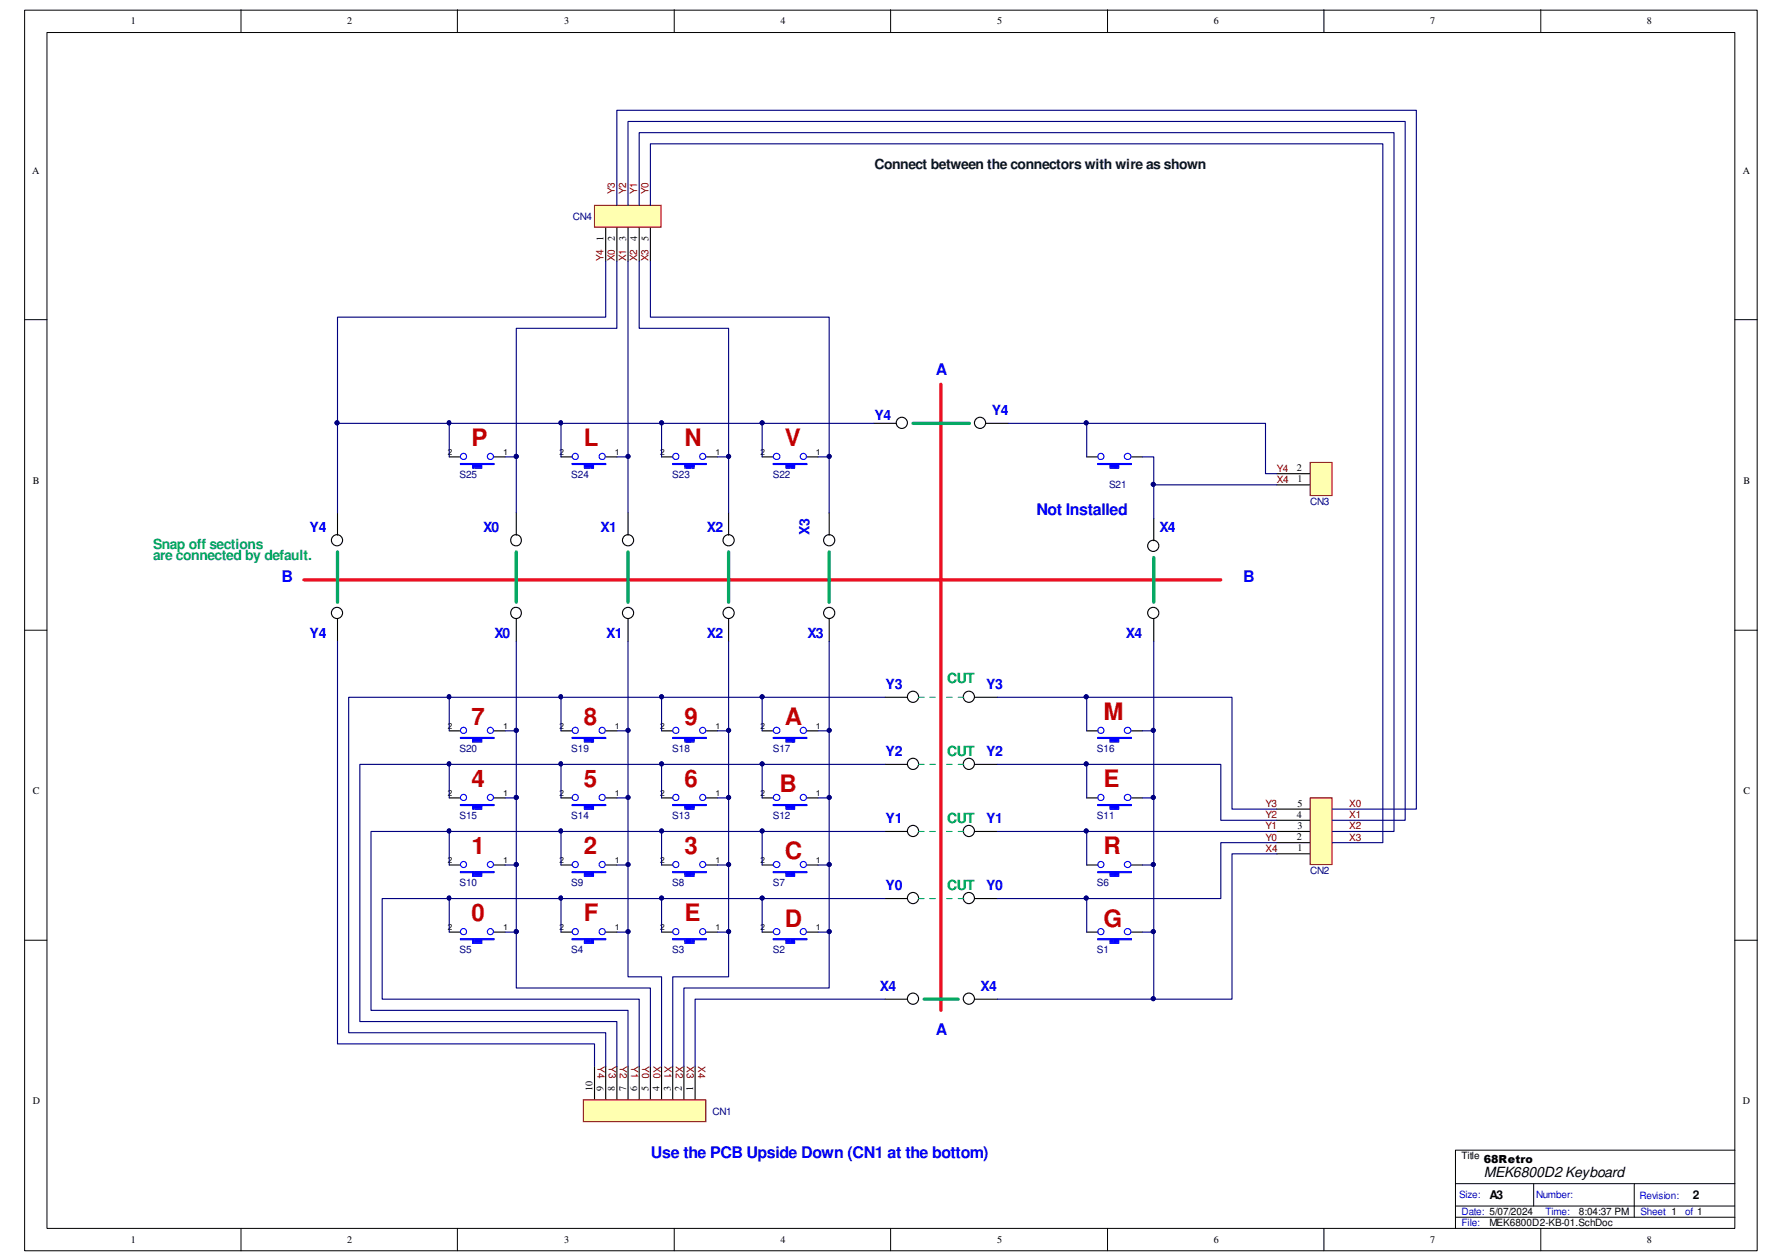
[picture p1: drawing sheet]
<svg xmlns="http://www.w3.org/2000/svg" width="297mm" height="210mm" viewBox="0 0 297 210" stroke-linecap="round" stroke-linejoin="round" font-family="sans-serif">
<defs><g id="words">
<g font-size="4" fill="#bf0000">
<text x="78.6" y="74.3">P</text>
<text x="97.3" y="74.3">L</text>
<text x="114.1" y="74.3">N</text>
<text x="130.8" y="74.3">V</text>
<text x="183.9" y="119.9">M</text>
<text x="78.6" y="120.8">7</text>
<text x="97.3" y="120.8">8</text>
<text x="114.1" y="120.8">9</text>
<text x="130.8" y="120.8">A</text>
<text x="78.6" y="131.1">4</text>
<text x="97.3" y="131.1">5</text>
<text x="114.1" y="131.1">6</text>
<text x="129.9" y="132">B</text>
<text x="183.9" y="131.1">E</text>
<text x="78.6" y="142.2">1</text>
<text x="97.3" y="142.2">2</text>
<text x="114.1" y="142.2">3</text>
<text x="130.8" y="143.2">C</text>
<text x="183.9" y="142.2">R</text>
<text x="78.6" y="153.4">0</text>
<text x="97.3" y="153.4">F</text>
<text x="114.1" y="153.4">E</text>
<text x="130.8" y="154.3">D</text>
<text x="183.9" y="154.3">G</text>
</g>
<g font-size="2.7" fill="#00f">
<text x="156" y="62.5">A</text>
<text x="172.8" y="85.8">Not Installed</text>
<text x="46.9" y="96.9">B</text>
<text x="207.2" y="96.9">B</text>
<text x="156" y="172.4">A</text>
<text x="108.5" y="192.9">Use the PCB Upside Down (CN1 at the bottom)</text>
</g>
<text font-size="2.3" fill="#001b31" x="145.8" y="28.1">Connect between the connectors with wire as shown</text>
<g font-size="2.3" fill="#00f">
<text x="145.8" y="70">Y4</text>
<text x="165.3" y="69.1">Y4</text>
<text x="51.6" y="88.6">Y4</text>
<text x="80.6" y="88.6">X0</text>
<text x="100.1" y="88.6">X1</text>
<text x="117.8" y="88.6">X2</text>
<text x="134.9" y="89.2" transform="rotate(-90 134.9 89.2)">X3</text>
<text x="193.2" y="88.6">X4</text>
<text x="51.6" y="106.3">Y4</text>
<text x="82.4" y="106.3">X0</text>
<text x="101" y="106.3">X1</text>
<text x="117.8" y="106.3">X2</text>
<text x="134.6" y="106.3">X3</text>
<text x="187.7" y="106.3">X4</text>
<text x="147.6" y="114.7">Y3</text>
<text x="164.4" y="114.7">Y3</text>
<text x="147.6" y="125.9">Y2</text>
<text x="164.4" y="125.9">Y2</text>
<text x="147.6" y="137.1">Y1</text>
<text x="164.4" y="137.1">Y1</text>
<text x="147.6" y="148.3">Y0</text>
<text x="164.4" y="148.3">Y0</text>
<text x="146.7" y="165">X4</text>
<text x="163.4" y="165">X4</text>
</g>
<g font-size="2.3" fill="#00a36e">
<text x="25.5" y="91.4">Snap off sections</text>
<text x="25.5" y="93.3">are connected by default.</text>
</g>
<g font-size="2.3" fill="#00bf00">
<text x="157.9" y="113.8">CUT</text>
<text x="157.9" y="125.9">CUT</text>
<text x="157.9" y="137.1">CUT</text>
<text x="157.9" y="148.3">CUT</text>
</g>
<text font-size="2.3" x="247.4" y="196.1">MEK6800D2 Keyboard</text>
<g font-size="2">
<text x="248.3" y="199.7">A3</text>
<text x="282.1" y="199.7">2</text>
</g>
<text font-size="1.8" x="247.4" y="193.8">68Retro</text>
<g font-size="1.7">
<text x="21.8" y="4">1</text>
<text x="57.9" y="4">2</text>
<text x="94" y="4">3</text>
<text x="130.1" y="4">4</text>
<text x="166.2" y="4">5</text>
<text x="202.3" y="4">6</text>
<text x="238.4" y="4">7</text>
<text x="274.5" y="4">8</text>
<text x="5.4" y="29">A</text>
<text x="290.5" y="29">A</text>
<text x="100.6" y="40.1" transform="rotate(-90 100.6 40.1)">1</text>
<text x="102.5" y="40.2" transform="rotate(-90 102.5 40.2)">2</text>
<text x="104.3" y="40.1" transform="rotate(-90 104.3 40.1)">3</text>
<text x="106.2" y="40.2" transform="rotate(-90 106.2 40.2)">4</text>
<text x="108.1" y="40.1" transform="rotate(-90 108.1 40.1)">5</text>
<text x="5.5" y="80.6">B</text>
<text x="216.2" y="78.5">2</text>
<text x="216.3" y="80.3">1</text>
<text x="290.6" y="80.6">B</text>
<text x="5.5" y="132.2">C</text>
<text x="216.2" y="136.2">4</text>
<text x="216.3" y="134.4">5</text>
<text x="290.6" y="132.2">C</text>
<text x="216.2" y="140">2</text>
<text x="216.3" y="141.8">1</text>
<text x="216.3" y="138.1">3</text>
<text x="5.5" y="184">D</text>
<text x="98.8" y="181.7" transform="rotate(-90 98.8 181.7)">10</text>
<text x="100.6" y="181.7" transform="rotate(-90 100.6 181.7)">9</text>
<text x="102.5" y="181.7" transform="rotate(-90 102.5 181.7)">8</text>
<text x="104.3" y="181.7" transform="rotate(-90 104.3 181.7)">7</text>
<text x="106.2" y="181.7" transform="rotate(-90 106.2 181.7)">6</text>
<text x="108.1" y="181.7" transform="rotate(-90 108.1 181.7)">5</text>
<text x="109.9" y="181.7" transform="rotate(-90 109.9 181.7)">4</text>
<text x="111.8" y="181.7" transform="rotate(-90 111.8 181.7)">3</text>
<text x="113.7" y="181.7" transform="rotate(-90 113.7 181.7)">2</text>
<text x="115.5" y="181.7" transform="rotate(-90 115.5 181.7)">1</text>
<text x="290.5" y="184">D</text>
<text x="243.6" y="193.1">Title</text>
<text x="263.2" y="202.4">8:04:37 PM</text>
<text x="21.8" y="207">1</text>
<text x="57.9" y="207">2</text>
<text x="94" y="207">3</text>
<text x="130.1" y="207">4</text>
<text x="166.2" y="207">5</text>
<text x="202.3" y="207">6</text>
<text x="238.4" y="207">7</text>
<text x="248.3" y="204.3">MEK6800D2-KB-01.SchDoc</text>
<text x="274.5" y="207">8</text>
</g>
<g font-size="1.7" fill="#800000">
<text x="102.5" y="32.3" transform="rotate(-90 102.5 32.3)">Y3</text>
<text x="104.3" y="32.3" transform="rotate(-90 104.3 32.3)">Y2</text>
<text x="106.2" y="32.3" transform="rotate(-90 106.2 32.3)">Y1</text>
<text x="108.1" y="32.3" transform="rotate(-90 108.1 32.3)">Y0</text>
<text x="100.6" y="43.5" transform="rotate(-90 100.6 43.5)">Y4</text>
<text x="102.5" y="43.5" transform="rotate(-90 102.5 43.5)">X0</text>
<text x="104.3" y="43.5" transform="rotate(-90 104.3 43.5)">X1</text>
<text x="106.2" y="43.5" transform="rotate(-90 106.2 43.5)">X2</text>
<text x="108.1" y="43.5" transform="rotate(-90 108.1 43.5)">X3</text>
<text x="212.8" y="80.4">X4</text>
<text x="212.8" y="78.6">Y4</text>
<text x="210.9" y="136.3">Y2</text>
<text x="210.9" y="134.5">Y3</text>
<text x="224.9" y="134.5">X0</text>
<text x="224.9" y="136.3">X1</text>
<text x="210.9" y="141.9">X4</text>
<text x="210.9" y="140">Y0</text>
<text x="210.9" y="138.2">Y1</text>
<text x="224.9" y="138.2">X2</text>
<text x="224.9" y="140">X3</text>
<text x="99.6" y="177.6" transform="rotate(90 99.6 177.6)">Y4</text>
<text x="101.5" y="177.6" transform="rotate(90 101.5 177.6)">Y3</text>
<text x="103.3" y="177.6" transform="rotate(90 103.3 177.6)">Y2</text>
<text x="105.2" y="177.6" transform="rotate(90 105.2 177.6)">Y1</text>
<text x="107.1" y="177.6" transform="rotate(90 107.1 177.6)">Y0</text>
<text x="108.9" y="177.6" transform="rotate(90 108.9 177.6)">X0</text>
<text x="110.8" y="177.6" transform="rotate(90 110.8 177.6)">X1</text>
<text x="112.6" y="177.6" transform="rotate(90 112.6 177.6)">X2</text>
<text x="114.5" y="177.6" transform="rotate(90 114.5 177.6)">X3</text>
<text x="116.4" y="177.6" transform="rotate(90 116.4 177.6)">X4</text>
</g>
<g font-size="1.7" fill="#000080">
<text x="95.5" y="36.7">CN4</text>
<text x="76.6" y="79.7">S25</text>
<text x="95.2" y="79.7">S24</text>
<text x="112.1" y="79.7">S23</text>
<text x="128.8" y="79.7">S22</text>
<text x="184.9" y="81.4">S21</text>
<text x="218.4" y="84.2">CN3</text>
<text x="76.6" y="125.3">S20</text>
<text x="95.2" y="125.3">S19</text>
<text x="112.1" y="125.3">S18</text>
<text x="128.8" y="125.3">S17</text>
<text x="182.8" y="125.3">S16</text>
<text x="76.6" y="136.5">S15</text>
<text x="95.2" y="136.5">S14</text>
<text x="112.1" y="136.5">S13</text>
<text x="128.8" y="136.5">S12</text>
<text x="182.8" y="136.5">S11</text>
<text x="76.6" y="147.7">S10</text>
<text x="95.2" y="147.7">S9</text>
<text x="112.1" y="147.7">S8</text>
<text x="128.8" y="147.7">S7</text>
<text x="182.8" y="147.7">S6</text>
<text x="218.4" y="145.6">CN2</text>
<text x="76.6" y="158.8">S5</text>
<text x="95.2" y="158.8">S4</text>
<text x="112.1" y="158.8">S3</text>
<text x="128.8" y="158.8">S2</text>
<text x="182.8" y="158.8">S1</text>
<text x="118.7" y="185.7">CN1</text>
</g>
<g font-size="1.7" fill="#00f">
<text x="243.2" y="199.6">Size:</text>
<text x="243.6" y="202.4">Date: 5/07/2024</text>
<text x="256.1" y="199.6">Number:</text>
<text x="257.6" y="202.4">Time:</text>
<text x="273.3" y="199.8">Revision:</text>
<text x="273.4" y="202.4">Sheet 1</text>
<text x="280.9" y="202.4">of 1</text>
<text x="243.6" y="204.3">File:</text>
</g>
<g font-size="1.4">
<text x="74.6" y="75.8">2</text>
<text x="83.9" y="75.8">1</text>
<text x="93.3" y="75.8">2</text>
<text x="102.5" y="75.8">1</text>
<text x="110" y="75.8">2</text>
<text x="119.2" y="75.8">1</text>
<text x="126.8" y="75.8">2</text>
<text x="136" y="75.8">1</text>
<text x="74.6" y="121.4">2</text>
<text x="83.9" y="121.4">1</text>
<text x="93.3" y="121.4">2</text>
<text x="102.5" y="121.4">1</text>
<text x="110" y="121.4">2</text>
<text x="119.2" y="121.4">1</text>
<text x="126.8" y="121.4">2</text>
<text x="136" y="121.4">1</text>
<text x="74.6" y="132.6">2</text>
<text x="83.9" y="132.6">1</text>
<text x="93.3" y="132.6">2</text>
<text x="102.5" y="132.6">1</text>
<text x="110" y="132.6">2</text>
<text x="119.2" y="132.6">1</text>
<text x="126.8" y="132.6">2</text>
<text x="136" y="132.6">1</text>
<text x="74.6" y="143.8">2</text>
<text x="83.9" y="143.8">1</text>
<text x="93.3" y="143.8">2</text>
<text x="102.5" y="143.8">1</text>
<text x="110" y="143.8">2</text>
<text x="119.2" y="143.8">1</text>
<text x="126.8" y="143.8">2</text>
<text x="136" y="143.8">1</text>
<text x="74.6" y="154.9">2</text>
<text x="83.9" y="154.9">1</text>
<text x="93.3" y="154.9">2</text>
<text x="102.5" y="154.9">1</text>
<text x="110" y="154.9">2</text>
<text x="119.2" y="154.9">1</text>
<text x="126.8" y="154.9">2</text>
<text x="136" y="154.9">1</text>
</g>
</g></defs>
<path d="M4.1 1.7h288.8v206.7h-288.8z" fill="none" stroke="#000" stroke-width=".17"/>
<path d="M7.9 5.5h281.3v199.1h-281.3z" fill="#fff"/>
<g fill="none" stroke="#000" stroke-width=".17">
<path d="M7.8 5.4h281.4v199.2h-281.4zM40.2 1.6v3.7M76.2 1.6v3.7M112.4 1.6v3.7M148.5 1.6v3.7M184.6 1.6v3.7M220.7 1.6v3.7M256.8 1.6v3.7M4.1 53.3h3.7M289.2 53.3h3.7M4.1 105h3.7M289.2 105h3.7"/>
<path d="M4.1 156.6h3.7M289.2 156.6h3.7M242.6 197.2h46.6M255.6 197.2v3.7M272.4 197.2v5.6M289.2 191.6h-46.6v11.2M40.2 204.6v3.8M76.2 204.6v3.8M112.4 204.6v3.8M148.5 204.6v3.8M184.6 204.6v3.8M220.7 204.6v3.8"/>
<path d="M242.6 202.8h46.6M242.6 200.9h46.6M242.6 202.8v1.8M256.8 204.6v3.8"/>
</g>
<g fill="none" stroke="#00f" stroke-width=".19">
<path d="M76.7 122.9h5.6v.1h-5.6zM76.7 134h5.6v.2h-5.6zM78.8 122.9v.7h1.5v-.7M78.8 134v.8h1.5v-.8M78.8 134.4h1.5M78.8 134.5h1.5M78.8 123.2h1.5M78.8 123.4h1.5M78.9 122.9v.7M78.9 134v.8M79.2 122.9v.7M79.2 134v.8"/>
<path d="M79.4 122.9v.7M79.4 134v.8M79.5 122.9v.7M79.5 134v.8M79.7 122.9v.7M79.7 134v.8M79.9 122.9v.7M79.9 134v.8M80.1 122.9v.7M80.1 134v.8M95.4 122.9h5.6v.1h-5.6zM95.4 134h5.6v.2h-5.6z"/>
<path d="M97.4 122.9v.7h1.5v-.7M97.4 134v.8h1.5v-.8M97.4 134.4h1.5M97.4 134.5h1.5M97.4 123.2h1.5M97.4 123.4h1.5M97.7 122.9v.7M97.7 134v.8M97.8 122.9v.7M97.8 134v.8M98 122.9v.7M98 134v.8"/>
<path d="M98.2 122.9v.7M98.2 134v.8M98.3 122.9v.7M98.3 134v.8M98.6 122.9v.7M98.6 134v.8M98.8 122.9v.7M98.8 134v.8M112.1 122.9h5.6v.1h-5.6zM112.1 134h5.6v.2h-5.6zM114.2 122.9v.7h1.5v-.7M114.2 134v.8h1.5v-.8"/>
<path d="M114.2 134.4h1.5M114.2 134.5h1.5M114.2 123.2h1.5M114.2 123.4h1.5M114.4 122.9v.7M114.4 134v.8M114.6 122.9v.7M114.6 134v.8M114.8 122.9v.7M114.8 134v.8M114.9 122.9v.7M114.9 134v.8"/>
<path d="M115.1 122.9v.7M115.1 134v.8M115.4 122.9v.7M115.4 134v.8M115.5 122.9v.7M115.5 134v.8M128.9 122.9h5.6v.1h-5.6zM128.9 134h5.6v.2h-5.6zM131 122.9v.7h1.5v-.7M131 134v.8h1.5v-.8M131 134.4h1.5M131 134.5h1.5"/>
<path d="M131 123.2h1.5M131 123.4h1.5M131.2 122.9v.7M131.2 134v.8M131.4 122.9v.7M131.4 134v.8M131.5 122.9v.7M131.5 134v.8M131.7 122.9v.7M131.7 134v.8M131.9 122.9v.7M131.9 134v.8"/>
<path d="M132.1 122.9v.7M132.1 134v.8M132.3 122.9v.7M132.3 134v.8M183 122.9h5.6v.1h-5.6zM183 134h5.6v.2h-5.6zM185 122.9v.7h1.5v-.7M185 134v.8h1.5v-.8M185 134.4h1.5M185 134.5h1.5M185 123.2h1.5M185 123.4h1.5"/>
<path d="M185.2 122.9v.7M185.2 134v.8M185.4 122.9v.7M185.4 134v.8M185.5 122.9v.7M185.5 134v.8M185.8 122.9v.7M185.8 134v.8M186 122.9v.7M186 134v.8M186.1 122.9v.7M186.1 134v.8"/>
<path d="M186.3 122.9v.7M186.3 134v.8M76.7 156.4h5.6v.1h-5.6zM76.7 145.2h5.6v.2h-5.6zM78.8 156.7h1.5M78.8 156.9h1.5M78.8 156.4v.7h1.5v-.7M78.8 145.2v.8h1.5v-.8M78.8 145.5h1.5M78.8 145.7h1.5M78.9 145.2v.8M78.9 156.4v.7"/>
<path d="M79.2 145.2v.8M79.2 156.4v.7M79.4 145.2v.8M79.4 156.4v.7M79.5 145.2v.8M79.5 156.4v.7M79.7 145.2v.8M79.7 156.4v.7M79.9 145.2v.8M79.9 156.4v.7M80.1 145.2v.8M80.1 156.4v.7"/>
<path d="M95.4 156.4h5.6v.1h-5.6zM95.4 145.2h5.6v.2h-5.6zM97.4 156.7h1.5M97.4 156.9h1.5M97.4 156.4v.7h1.5v-.7M97.4 145.2v.8h1.5v-.8M97.4 145.5h1.5M97.4 145.7h1.5M97.7 145.2v.8M97.7 156.4v.7M97.8 145.2v.8M97.8 156.4v.7"/>
<path d="M98 145.2v.8M98 156.4v.7M98.2 145.2v.8M98.2 156.4v.7M98.3 145.2v.8M98.3 156.4v.7M98.6 145.2v.8M98.6 156.4v.7M98.8 145.2v.8M98.8 156.4v.7M112.1 156.4h5.6v.1h-5.6zM112.1 145.2h5.6v.2h-5.6z"/>
<path d="M114.2 156.7h1.5M114.2 156.9h1.5M114.2 156.4v.7h1.5v-.7M114.2 145.2v.8h1.5v-.8M114.2 145.5h1.5M114.2 145.7h1.5M114.4 145.2v.8M114.4 156.4v.7M114.6 145.2v.8M114.6 156.4v.7M114.8 145.2v.8M114.8 156.4v.7"/>
<path d="M114.9 145.2v.8M114.9 156.4v.7M115.1 145.2v.8M115.1 156.4v.7M115.4 145.2v.8M115.4 156.4v.7M115.5 145.2v.8M115.5 156.4v.7M128.9 156.4h5.6v.1h-5.6zM128.9 145.2h5.6v.2h-5.6zM131 156.7h1.5M131 156.9h1.5"/>
<path d="M131 156.4v.7h1.5v-.7M131 145.2v.8h1.5v-.8M131 145.5h1.5M131 145.7h1.5M131.2 145.2v.8M131.2 156.4v.7M131.4 145.2v.8M131.4 156.4v.7M131.5 145.2v.8M131.5 156.4v.7M131.7 145.2v.8M131.7 156.4v.7"/>
<path d="M131.9 145.2v.8M131.9 156.4v.7M132.1 145.2v.8M132.1 156.4v.7M132.3 145.2v.8M132.3 156.4v.7M183 145.2h5.6v.2h-5.6zM183 156.4h5.6v.1h-5.6zM185 145.2v.8h1.5v-.8M185 156.4v.7h1.5v-.7M185 156.7h1.5M185 156.9h1.5"/>
<path d="M185 145.5h1.5M185 145.7h1.5M185.2 145.2v.8M185.2 156.4v.7M185.4 145.2v.8M185.4 156.4v.7M185.5 145.2v.8M185.5 156.4v.7M185.8 145.2v.8M185.8 156.4v.7M186 145.2v.8M186 156.4v.7"/>
<path d="M186.1 145.2v.8M186.1 156.4v.7M186.3 145.2v.8M186.3 156.4v.7"/>
<circle cx="77.3" cy="121.7" r=".51"/>
<circle cx="77.3" cy="132.9" r=".51"/>
<circle cx="81.7" cy="132.9" r=".51"/>
<circle cx="81.7" cy="121.7" r=".51"/>
<circle cx="95.9" cy="121.7" r=".51"/>
<circle cx="95.9" cy="132.9" r=".51"/>
<circle cx="100.4" cy="132.9" r=".51"/>
<circle cx="100.4" cy="121.7" r=".51"/>
<circle cx="112.6" cy="132.9" r=".51"/>
<circle cx="112.6" cy="121.7" r=".51"/>
<circle cx="117.1" cy="121.7" r=".51"/>
<circle cx="117.1" cy="132.9" r=".51"/>
<circle cx="129.5" cy="121.7" r=".53"/>
<circle cx="129.5" cy="132.8" r=".53"/>
<circle cx="133.9" cy="121.7" r=".51"/>
<circle cx="133.9" cy="132.9" r=".51"/>
<circle cx="183.5" cy="132.9" r=".52"/>
<circle cx="183.5" cy="121.7" r=".52"/>
<circle cx="188" cy="132.9" r=".53"/>
<circle cx="188" cy="121.7" r=".53"/>
<circle cx="77.3" cy="155.2" r=".51"/>
<circle cx="77.3" cy="144" r=".5"/>
<circle cx="81.7" cy="155.2" r=".51"/>
<circle cx="81.7" cy="144" r=".5"/>
<circle cx="95.9" cy="155.2" r=".51"/>
<circle cx="95.9" cy="144" r=".5"/>
<circle cx="100.4" cy="155.2" r=".51"/>
<circle cx="100.4" cy="144" r=".5"/>
<circle cx="112.6" cy="155.2" r=".51"/>
<circle cx="112.7" cy="144" r=".5"/>
<circle cx="117.1" cy="155.2" r=".51"/>
<circle cx="117.1" cy="144" r=".5"/>
<circle cx="129.5" cy="155.2" r=".53"/>
<circle cx="129.5" cy="144" r=".53"/>
<circle cx="133.9" cy="155.2" r=".51"/>
<circle cx="133.9" cy="144" r=".5"/>
<circle cx="183.5" cy="155.2" r=".52"/>
<circle cx="183.5" cy="144" r=".51"/>
<circle cx="188" cy="155.2" r=".53"/>
<circle cx="188" cy="144" r=".52"/>
</g>
<g fill="none" stroke="#000" stroke-width=".19">
<path d="M74.9 132.9h1.8M74.9 121.8h1.8M82.3 132.9h1.9M82.3 121.8h1.9M93.5 132.9h1.9M93.5 121.8h1.9M101 132.9h1.8M101 121.8h1.8M110.3 132.9h1.8M110.3 121.8h1.8M117.7 132.9h1.9M117.7 121.8h1.9"/>
<path d="M127 132.9h1.9M127 121.8h1.9M134.5 132.9h1.9M134.5 121.8h1.9M181.1 132.9h1.9M181.1 121.8h1.9M188.6 132.9h1.9M188.6 121.8h1.9M74.9 155.3h1.8M74.9 144.1h1.8M82.3 155.3h1.9M82.3 144.1h1.9"/>
<path d="M93.5 155.3h1.9M93.5 144.1h1.9M101 155.3h1.8M101 144.1h1.8M110.3 155.3h1.8M110.3 144.1h1.8M117.7 155.3h1.9M117.7 144.1h1.9M127 155.3h1.9M127 144.1h1.9M134.5 155.3h1.9M134.5 144.1h1.9"/>
<path d="M181.1 155.3h1.9M181.1 144.1h1.9M188.6 155.3h1.9M188.6 144.1h1.9M99.1 177.6v5.6M101 177.6v5.6M102.8 177.6v5.6M104.7 177.6v5.6M106.5 177.6v5.6M108.4 177.6v5.6M110.3 177.6v5.6M112.1 177.6v5.6"/>
<path d="M114 177.6v5.6M115.9 177.6v5.6"/>
</g>
<path d="M97.2 183.2h20.4v3.7h-20.4z" fill-rule="evenodd" fill="#ffffb0"/>
<path d="M97.2 183.2h20.4v3.7h-20.4z" fill="none" stroke="#800000" stroke-width=".19"/>
<g fill="none" stroke="#00f" stroke-width=".19">
<path d="M76.7 77.2h5.6v.2h-5.6zM78.8 77.6h1.5M78.8 77.7h1.5M78.8 77.2v.8h1.5v-.8M78.9 77.2v.8M79.2 77.2v.8M79.4 77.2v.8M79.5 77.2v.8M79.7 77.2v.8M79.9 77.2v.8M80.1 77.2v.8M95.4 77.2h5.6v.2h-5.6z"/>
<path d="M97.4 77.6h1.5M97.4 77.7h1.5M97.4 77.2v.8h1.5v-.8M97.7 77.2v.8M97.8 77.2v.8M98 77.2v.8M98.2 77.2v.8M98.3 77.2v.8M98.6 77.2v.8M98.8 77.2v.8M112.1 77.2h5.6v.2h-5.6zM114.2 77.6h1.5"/>
<path d="M114.2 77.7h1.5M114.2 77.2v.8h1.5v-.8M114.4 77.2v.8M114.6 77.2v.8M114.8 77.2v.8M114.9 77.2v.8M115.1 77.2v.8M115.4 77.2v.8M115.5 77.2v.8M128.9 77.2h5.6v.2h-5.6zM131 77.6h1.5M131 77.7h1.5"/>
<path d="M131 77.2v.8h1.5v-.8M131.2 77.2v.8M131.4 77.2v.8M131.5 77.2v.8M131.7 77.2v.8M131.9 77.2v.8M132.1 77.2v.8M132.3 77.2v.8M183 77.2h5.6v.2h-5.6zM185 77.2v.8h1.5v-.8M185 77.6h1.5M185 77.7h1.5"/>
<path d="M185.2 77.2v.8M185.4 77.2v.8M185.5 77.2v.8M185.8 77.2v.8M186 77.2v.8M186.1 77.2v.8M186.3 77.2v.8"/>
<circle cx="77.3" cy="76" r=".51"/>
<circle cx="81.7" cy="76" r=".51"/>
<circle cx="95.9" cy="76" r=".51"/>
<circle cx="100.4" cy="76" r=".51"/>
<circle cx="112.6" cy="76" r=".51"/>
<circle cx="117.1" cy="76" r=".51"/>
<circle cx="129.5" cy="76" r=".53"/>
<circle cx="133.9" cy="76" r=".51"/>
<circle cx="183.5" cy="76" r=".52"/>
<circle cx="188" cy="76" r=".53"/>
</g>
<g fill="none" stroke="#000" stroke-width=".19">
<path d="M74.9 76.1h1.8M82.3 76.1h1.9M93.5 76.1h1.9M101 76.1h1.8M110.3 76.1h1.8M117.7 76.1h1.9M127 76.1h1.9M134.5 76.1h1.9M145.7 70.5h3.7M164.4 70.5h3.7M181.1 76.1h1.9M188.6 76.1h1.9"/>
<path d="M212.8 78.9h5.6M56.3 85.4v3.8M86.1 85.4v3.8M104.7 85.4v3.8M121.5 85.4v3.8M138.2 85.4v3.8M192.3 86.4v3.7M212.8 80.8h5.6M56.3 103.1v3.7M86.1 103.1v3.7M104.7 103.1v3.7M121.5 103.1v3.7"/>
<path d="M138.2 103.1v3.7M147.5 116.2h3.8M162.5 116.2h3.7M192.3 103.1v3.7M147.5 138.5h3.8M147.5 127.3h3.8M162.5 138.5h3.7M162.5 127.3h3.7M147.5 149.7h3.8M162.5 149.7h3.7M147.5 166.5h3.8M162.5 166.5h3.7"/>
<circle cx="150.3" cy="70.4" r=".93"/>
<circle cx="163.4" cy="70.4" r=".93"/>
<circle cx="56.2" cy="90" r=".93"/>
<circle cx="86" cy="90" r=".92"/>
<circle cx="104.7" cy="90" r=".93"/>
<circle cx="121.5" cy="90" r=".93"/>
<circle cx="138.2" cy="90" r=".93"/>
<circle cx="192.2" cy="90.9" r=".93"/>
<circle cx="56.2" cy="102.1" r=".93"/>
<circle cx="86" cy="102.1" r=".92"/>
<circle cx="104.7" cy="102.1" r=".93"/>
<circle cx="121.5" cy="102.1" r=".93"/>
<circle cx="138.2" cy="102.1" r=".93"/>
<circle cx="152.2" cy="116.1" r=".93"/>
<circle cx="161.5" cy="116.1" r=".93"/>
<circle cx="192.2" cy="102.1" r=".93"/>
<circle cx="152.2" cy="138.4" r=".93"/>
<circle cx="152.2" cy="127.3" r=".93"/>
<circle cx="161.5" cy="127.3" r=".93"/>
<circle cx="161.5" cy="138.4" r=".93"/>
<circle cx="152.2" cy="149.6" r=".93"/>
<circle cx="161.5" cy="149.6" r=".93"/>
<circle cx="152.2" cy="166.4" r=".93"/>
<circle cx="161.5" cy="166.4" r=".93"/>
</g>
<path d="M156.8 64v104.3M50.7 96.6h152.8" fill="none" stroke="#ee0e22" stroke-width=".56"/>
<path d="M218.4 77h3.6v5.5h-3.6z" fill-rule="evenodd" fill="#ffffb0"/>
<path d="M218.4 77h3.6v5.5h-3.6z" fill="none" stroke="#800000" stroke-width=".19"/>
<path d="M212.8 138.5h5.6M212.8 136.7h5.6M212.8 134.8h5.6M212.8 142.2h5.6M212.8 140.4h5.6" fill="none" stroke="#000" stroke-width=".19"/>
<path d="M218.4 132.9h3.6v11.1h-3.6z" fill-rule="evenodd" fill="#ffffb0"/>
<path d="M218.4 132.9h3.6v11.1h-3.6z" fill="none" stroke="#800000" stroke-width=".19"/>
<path d="M101 37.9v5.6M102.8 37.9v5.6M104.7 37.9v5.6M106.5 37.9v5.6M108.4 37.9v5.6" fill="none" stroke="#000" stroke-width=".19"/>
<path d="M99.1 34.2h11.1v3.6h-11.1z" fill-rule="evenodd" fill="#ffffb0"/>
<path d="M99.1 34.2h11.1v3.6h-11.1z" fill="none" stroke="#800000" stroke-width=".19"/>
<path d="M152.2 70.5h9.4M56.3 91.9v8.4M86.1 91.9v8.4M104.7 91.9v8.4M121.5 91.9v8.4M138.2 91.9v8.4M192.3 92.9v7.4M154 166.5h5.7" fill="none" stroke="#00a36e" stroke-width=".56"/>
<g fill="none" stroke="#00a36e" stroke-width=".19">
<path d="M153.1 116.2h.9M155 116.2h.9M157.8 116.2h.9M159.7 116.2h1M153.1 127.3h.9M153.1 138.5h.9M155 127.3h.9M155 138.5h.9M157.8 127.3h.9M157.8 138.5h.9M159.7 127.3h1M159.7 138.5h1"/>
<path d="M153.1 149.7h.9M155 149.7h.9M157.8 149.7h.9M159.7 149.7h1"/>
</g>
<path d="M190.5 144.1h1.8" fill="none" stroke="#000080" stroke-width=".19"/>
<circle cx="192.2" cy="144" r=".33" fill="#000080"/>
<circle cx="192.2" cy="144" r=".33" fill="none" stroke="#000080" stroke-width=".17"/>
<path d="M190.5 121.8h1.8" fill="none" stroke="#000080" stroke-width=".19"/>
<circle cx="192.2" cy="121.7" r=".33" fill="#000080"/>
<circle cx="192.2" cy="121.7" r=".33" fill="none" stroke="#000080" stroke-width=".17"/>
<path d="M190.5 132.9h1.8" fill="none" stroke="#000080" stroke-width=".19"/>
<circle cx="192.2" cy="132.8" r=".33" fill="#000080"/>
<circle cx="192.2" cy="132.8" r=".33" fill="none" stroke="#000080" stroke-width=".17"/>
<path d="M136.4 144.1h1.8" fill="none" stroke="#000080" stroke-width=".19"/>
<circle cx="138.2" cy="144" r=".33" fill="#000080"/>
<circle cx="138.2" cy="144" r=".33" fill="none" stroke="#000080" stroke-width=".17"/>
<path d="M136.4 121.8h1.8" fill="none" stroke="#000080" stroke-width=".19"/>
<circle cx="138.2" cy="121.7" r=".33" fill="#000080"/>
<circle cx="138.2" cy="121.7" r=".33" fill="none" stroke="#000080" stroke-width=".17"/>
<path d="M136.4 132.9h1.8" fill="none" stroke="#000080" stroke-width=".19"/>
<circle cx="138.2" cy="132.8" r=".33" fill="#000080"/>
<circle cx="138.2" cy="132.8" r=".33" fill="none" stroke="#000080" stroke-width=".17"/>
<path d="M119.6 144.1h1.9" fill="none" stroke="#000080" stroke-width=".19"/>
<circle cx="121.5" cy="144" r=".33" fill="#000080"/>
<circle cx="121.5" cy="144" r=".33" fill="none" stroke="#000080" stroke-width=".17"/>
<path d="M119.6 121.8h1.9" fill="none" stroke="#000080" stroke-width=".19"/>
<circle cx="121.5" cy="121.7" r=".33" fill="#000080"/>
<circle cx="121.5" cy="121.7" r=".33" fill="none" stroke="#000080" stroke-width=".17"/>
<path d="M119.6 132.9h1.9" fill="none" stroke="#000080" stroke-width=".19"/>
<circle cx="121.5" cy="132.8" r=".33" fill="#000080"/>
<circle cx="121.5" cy="132.8" r=".33" fill="none" stroke="#000080" stroke-width=".17"/>
<path d="M102.8 144.1h1.9" fill="none" stroke="#000080" stroke-width=".19"/>
<circle cx="104.7" cy="144" r=".33" fill="#000080"/>
<circle cx="104.7" cy="144" r=".33" fill="none" stroke="#000080" stroke-width=".17"/>
<path d="M102.8 121.8h1.9" fill="none" stroke="#000080" stroke-width=".19"/>
<circle cx="104.7" cy="121.7" r=".33" fill="#000080"/>
<circle cx="104.7" cy="121.7" r=".33" fill="none" stroke="#000080" stroke-width=".17"/>
<path d="M102.8 132.9h1.9" fill="none" stroke="#000080" stroke-width=".19"/>
<circle cx="104.7" cy="132.8" r=".33" fill="#000080"/>
<circle cx="104.7" cy="132.8" r=".33" fill="none" stroke="#000080" stroke-width=".17"/>
<path d="M84.2 144.1h1.9" fill="none" stroke="#000080" stroke-width=".19"/>
<circle cx="86.1" cy="144" r=".35" fill="#000080"/>
<circle cx="86.1" cy="144" r=".35" fill="none" stroke="#000080" stroke-width=".17"/>
<path d="M84.2 121.8h1.9" fill="none" stroke="#000080" stroke-width=".19"/>
<circle cx="86.1" cy="121.7" r=".35" fill="#000080"/>
<circle cx="86.1" cy="121.7" r=".35" fill="none" stroke="#000080" stroke-width=".17"/>
<path d="M84.2 132.9h1.9" fill="none" stroke="#000080" stroke-width=".19"/>
<circle cx="86.1" cy="132.8" r=".35" fill="#000080"/>
<circle cx="86.1" cy="132.8" r=".35" fill="none" stroke="#000080" stroke-width=".17"/>
<path d="M86.1 155.3v9.3h22.3v13" fill="none" stroke="#000080" stroke-width=".19"/>
<circle cx="86.1" cy="155.2" r=".35" fill="#000080"/>
<circle cx="86.1" cy="155.2" r=".35" fill="none" stroke="#000080" stroke-width=".17"/>
<path d="M104.7 155.3v7.4h5.6v14.9" fill="none" stroke="#000080" stroke-width=".19"/>
<circle cx="104.7" cy="155.2" r=".33" fill="#000080"/>
<circle cx="104.7" cy="155.2" r=".33" fill="none" stroke="#000080" stroke-width=".17"/>
<path d="M121.5 155.3v7.4h-9.4v14.9" fill="none" stroke="#000080" stroke-width=".19"/>
<circle cx="121.5" cy="155.2" r=".33" fill="#000080"/>
<circle cx="121.5" cy="155.2" r=".33" fill="none" stroke="#000080" stroke-width=".17"/>
<path d="M138.2 155.3v9.3h-24.2v13" fill="none" stroke="#000080" stroke-width=".19"/>
<circle cx="138.2" cy="155.2" r=".33" fill="#000080"/>
<circle cx="138.2" cy="155.2" r=".33" fill="none" stroke="#000080" stroke-width=".17"/>
<path d="M136.4 76.1h1.8v9.3" fill="none" stroke="#000080" stroke-width=".19"/>
<circle cx="138.2" cy="76" r=".33" fill="#000080"/>
<circle cx="138.2" cy="76" r=".33" fill="none" stroke="#000080" stroke-width=".17"/>
<path d="M119.6 76.1h1.9v9.3" fill="none" stroke="#000080" stroke-width=".19"/>
<circle cx="121.5" cy="76" r=".33" fill="#000080"/>
<circle cx="121.5" cy="76" r=".33" fill="none" stroke="#000080" stroke-width=".17"/>
<path d="M102.8 76.1h1.9v9.3" fill="none" stroke="#000080" stroke-width=".19"/>
<circle cx="104.7" cy="76" r=".33" fill="#000080"/>
<circle cx="104.7" cy="76" r=".33" fill="none" stroke="#000080" stroke-width=".17"/>
<path d="M84.2 76.1h1.9v9.3" fill="none" stroke="#000080" stroke-width=".19"/>
<circle cx="86.1" cy="76" r=".35" fill="#000080"/>
<circle cx="86.1" cy="76" r=".35" fill="none" stroke="#000080" stroke-width=".17"/>
<path d="M56.3 106.8v67.1h42.8v3.7M190.5 155.3h1.8" fill="none" stroke="#000080" stroke-width=".19"/>
<circle cx="192.2" cy="155.2" r=".33" fill="#000080"/>
<circle cx="192.2" cy="155.2" r=".33" fill="none" stroke="#000080" stroke-width=".17"/>
<path d="M166.2 138.5h14.9v5.6" fill="none" stroke="#000080" stroke-width=".19"/>
<circle cx="181.1" cy="138.4" r=".33" fill="#000080"/>
<circle cx="181.1" cy="138.4" r=".33" fill="none" stroke="#000080" stroke-width=".17"/>
<path d="M166.2 127.3h14.9v5.6" fill="none" stroke="#000080" stroke-width=".19"/>
<circle cx="181.1" cy="127.3" r=".33" fill="#000080"/>
<circle cx="181.1" cy="127.3" r=".33" fill="none" stroke="#000080" stroke-width=".17"/>
<path d="M166.2 116.2h14.9v5.6" fill="none" stroke="#000080" stroke-width=".19"/>
<circle cx="181.1" cy="116.1" r=".33" fill="#000080"/>
<circle cx="181.1" cy="116.1" r=".33" fill="none" stroke="#000080" stroke-width=".17"/>
<path d="M127 149.7v5.6" fill="none" stroke="#000080" stroke-width=".19"/>
<circle cx="127" cy="149.6" r=".33" fill="#000080"/>
<circle cx="127" cy="149.6" r=".33" fill="none" stroke="#000080" stroke-width=".17"/>
<path d="M110.3 149.7v5.6" fill="none" stroke="#000080" stroke-width=".19"/>
<circle cx="110.3" cy="149.6" r=".33" fill="#000080"/>
<circle cx="110.3" cy="149.6" r=".33" fill="none" stroke="#000080" stroke-width=".17"/>
<path d="M93.5 149.7v5.6" fill="none" stroke="#000080" stroke-width=".19"/>
<circle cx="93.4" cy="149.6" r=".32" fill="#000080"/>
<circle cx="93.4" cy="149.6" r=".32" fill="none" stroke="#000080" stroke-width=".17"/>
<path d="M74.9 149.7v5.6" fill="none" stroke="#000080" stroke-width=".19"/>
<circle cx="74.8" cy="149.6" r=".32" fill="#000080"/>
<circle cx="74.8" cy="149.6" r=".32" fill="none" stroke="#000080" stroke-width=".17"/>
<path d="M74.9 138.5v5.6" fill="none" stroke="#000080" stroke-width=".19"/>
<circle cx="74.8" cy="138.4" r=".32" fill="#000080"/>
<circle cx="74.8" cy="138.4" r=".32" fill="none" stroke="#000080" stroke-width=".17"/>
<path d="M93.5 138.5v5.6" fill="none" stroke="#000080" stroke-width=".19"/>
<circle cx="93.4" cy="138.4" r=".32" fill="#000080"/>
<circle cx="93.4" cy="138.4" r=".32" fill="none" stroke="#000080" stroke-width=".17"/>
<path d="M110.3 138.5v5.6" fill="none" stroke="#000080" stroke-width=".19"/>
<circle cx="110.3" cy="138.4" r=".33" fill="#000080"/>
<circle cx="110.3" cy="138.4" r=".33" fill="none" stroke="#000080" stroke-width=".17"/>
<path d="M110.3 127.3v5.6" fill="none" stroke="#000080" stroke-width=".19"/>
<circle cx="110.3" cy="127.3" r=".33" fill="#000080"/>
<circle cx="110.3" cy="127.3" r=".33" fill="none" stroke="#000080" stroke-width=".17"/>
<path d="M93.5 127.3v5.6" fill="none" stroke="#000080" stroke-width=".19"/>
<circle cx="93.4" cy="127.3" r=".32" fill="#000080"/>
<circle cx="93.4" cy="127.3" r=".32" fill="none" stroke="#000080" stroke-width=".17"/>
<path d="M74.9 127.3v5.6" fill="none" stroke="#000080" stroke-width=".19"/>
<circle cx="74.8" cy="127.3" r=".32" fill="#000080"/>
<circle cx="74.8" cy="127.3" r=".32" fill="none" stroke="#000080" stroke-width=".17"/>
<path d="M110.3 116.2v5.6" fill="none" stroke="#000080" stroke-width=".19"/>
<circle cx="110.3" cy="116.1" r=".33" fill="#000080"/>
<circle cx="110.3" cy="116.1" r=".33" fill="none" stroke="#000080" stroke-width=".17"/>
<path d="M93.5 116.2v5.6" fill="none" stroke="#000080" stroke-width=".19"/>
<circle cx="93.4" cy="116.1" r=".32" fill="#000080"/>
<circle cx="93.4" cy="116.1" r=".32" fill="none" stroke="#000080" stroke-width=".17"/>
<path d="M74.9 116.2v5.6" fill="none" stroke="#000080" stroke-width=".19"/>
<circle cx="74.8" cy="116.1" r=".32" fill="#000080"/>
<circle cx="74.8" cy="116.1" r=".32" fill="none" stroke="#000080" stroke-width=".17"/>
<path d="M127 70.5v5.6" fill="none" stroke="#000080" stroke-width=".19"/>
<circle cx="127" cy="70.4" r=".33" fill="#000080"/>
<circle cx="127" cy="70.4" r=".33" fill="none" stroke="#000080" stroke-width=".17"/>
<path d="M110.3 70.5v5.6" fill="none" stroke="#000080" stroke-width=".19"/>
<circle cx="110.3" cy="70.4" r=".33" fill="#000080"/>
<circle cx="110.3" cy="70.4" r=".33" fill="none" stroke="#000080" stroke-width=".17"/>
<path d="M93.5 70.5v5.6" fill="none" stroke="#000080" stroke-width=".19"/>
<circle cx="93.4" cy="70.4" r=".32" fill="#000080"/>
<circle cx="93.4" cy="70.4" r=".32" fill="none" stroke="#000080" stroke-width=".17"/>
<path d="M74.9 70.5v5.6" fill="none" stroke="#000080" stroke-width=".19"/>
<circle cx="74.8" cy="70.4" r=".32" fill="#000080"/>
<circle cx="74.8" cy="70.4" r=".32" fill="none" stroke="#000080" stroke-width=".17"/>
<path d="M168.1 70.5h13v5.6" fill="none" stroke="#000080" stroke-width=".19"/>
<circle cx="181.1" cy="70.4" r=".33" fill="#000080"/>
<circle cx="181.1" cy="70.4" r=".33" fill="none" stroke="#000080" stroke-width=".17"/>
<path d="M127 138.5v5.6" fill="none" stroke="#000080" stroke-width=".19"/>
<circle cx="127" cy="138.4" r=".33" fill="#000080"/>
<circle cx="127" cy="138.4" r=".33" fill="none" stroke="#000080" stroke-width=".17"/>
<path d="M127 127.3v5.6" fill="none" stroke="#000080" stroke-width=".19"/>
<circle cx="127" cy="127.3" r=".33" fill="#000080"/>
<circle cx="127" cy="127.3" r=".33" fill="none" stroke="#000080" stroke-width=".17"/>
<path d="M127 116.2v5.6" fill="none" stroke="#000080" stroke-width=".19"/>
<circle cx="127" cy="116.1" r=".33" fill="#000080"/>
<circle cx="127" cy="116.1" r=".33" fill="none" stroke="#000080" stroke-width=".17"/>
<path d="M166.2 149.7h14.9v5.6" fill="none" stroke="#000080" stroke-width=".19"/>
<circle cx="181.1" cy="149.6" r=".33" fill="#000080"/>
<circle cx="181.1" cy="149.6" r=".33" fill="none" stroke="#000080" stroke-width=".17"/>
<path d="M192.3 80.8h20.5M147.5 166.5h-31.6v11.1" fill="none" stroke="#000080" stroke-width=".19"/>
<circle cx="192.2" cy="80.7" r=".33" fill="#000080"/>
<circle cx="192.2" cy="80.7" r=".33" fill="none" stroke="#000080" stroke-width=".17"/>
<path d="M212.8 142.2h-7.4v24.3h-13.1" fill="none" stroke="#000080" stroke-width=".19"/>
<circle cx="192.2" cy="166.4" r=".33" fill="#000080"/>
<circle cx="192.2" cy="166.4" r=".33" fill="none" stroke="#000080" stroke-width=".17"/>
<path d="M212.8 140.4h-9.3v9.3h-22.4" fill="none" stroke="#000080" stroke-width=".19"/>
<circle cx="181.1" cy="149.6" r=".33" fill="#000080"/>
<circle cx="181.1" cy="149.6" r=".33" fill="none" stroke="#000080" stroke-width=".17"/>
<path d="M181.1 138.5h31.7" fill="none" stroke="#000080" stroke-width=".19"/>
<circle cx="181.1" cy="138.4" r=".33" fill="#000080"/>
<circle cx="181.1" cy="138.4" r=".33" fill="none" stroke="#000080" stroke-width=".17"/>
<path d="M181.1 127.3h22.4v9.4h9.3" fill="none" stroke="#000080" stroke-width=".19"/>
<circle cx="181.1" cy="127.3" r=".33" fill="#000080"/>
<circle cx="181.1" cy="127.3" r=".33" fill="none" stroke="#000080" stroke-width=".17"/>
<path d="M181.1 116.2h24.3v18.6h7.4" fill="none" stroke="#000080" stroke-width=".19"/>
<circle cx="181.1" cy="116.1" r=".33" fill="#000080"/>
<circle cx="181.1" cy="116.1" r=".33" fill="none" stroke="#000080" stroke-width=".17"/>
<path d="M104.7 43.5v32.6" fill="none" stroke="#000080" stroke-width=".19"/>
<circle cx="104.7" cy="76" r=".33" fill="#000080"/>
<circle cx="104.7" cy="76" r=".33" fill="none" stroke="#000080" stroke-width=".17"/>
<path d="M101 43.5v9.3h-44.7v17.7" fill="none" stroke="#000080" stroke-width=".19"/>
<circle cx="56.2" cy="70.4" r=".33" fill="#000080"/>
<circle cx="56.2" cy="70.4" r=".33" fill="none" stroke="#000080" stroke-width=".17"/>
<path d="M102.8 43.5v11.2h-16.7v21.4" fill="none" stroke="#000080" stroke-width=".19"/>
<circle cx="86.1" cy="76" r=".35" fill="#000080"/>
<circle cx="86.1" cy="76" r=".35" fill="none" stroke="#000080" stroke-width=".17"/>
<path d="M108.4 43.5v9.3h29.8v23.3" fill="none" stroke="#000080" stroke-width=".19"/>
<circle cx="138.2" cy="76" r=".33" fill="#000080"/>
<circle cx="138.2" cy="76" r=".33" fill="none" stroke="#000080" stroke-width=".17"/>
<path d="M145.7 70.5h-89.4v14.9" fill="none" stroke="#000080" stroke-width=".19"/>
<circle cx="56.2" cy="70.4" r=".33" fill="#000080"/>
<circle cx="56.2" cy="70.4" r=".33" fill="none" stroke="#000080" stroke-width=".17"/>
<circle cx="74.8" cy="70.4" r=".32" fill="#000080"/>
<circle cx="74.8" cy="70.4" r=".32" fill="none" stroke="#000080" stroke-width=".17"/>
<circle cx="93.4" cy="70.4" r=".32" fill="#000080"/>
<circle cx="93.4" cy="70.4" r=".32" fill="none" stroke="#000080" stroke-width=".17"/>
<circle cx="110.3" cy="70.4" r=".33" fill="#000080"/>
<circle cx="110.3" cy="70.4" r=".33" fill="none" stroke="#000080" stroke-width=".17"/>
<circle cx="127" cy="70.4" r=".33" fill="#000080"/>
<circle cx="127" cy="70.4" r=".33" fill="none" stroke="#000080" stroke-width=".17"/>
<path d="M147.5 116.2h-89.4v55.8h42.9v5.6" fill="none" stroke="#000080" stroke-width=".19"/>
<circle cx="74.8" cy="116.1" r=".32" fill="#000080"/>
<circle cx="74.8" cy="116.1" r=".32" fill="none" stroke="#000080" stroke-width=".17"/>
<circle cx="93.4" cy="116.1" r=".32" fill="#000080"/>
<circle cx="93.4" cy="116.1" r=".32" fill="none" stroke="#000080" stroke-width=".17"/>
<circle cx="110.3" cy="116.1" r=".33" fill="#000080"/>
<circle cx="110.3" cy="116.1" r=".33" fill="none" stroke="#000080" stroke-width=".17"/>
<circle cx="127" cy="116.1" r=".33" fill="#000080"/>
<circle cx="127" cy="116.1" r=".33" fill="none" stroke="#000080" stroke-width=".17"/>
<path d="M147.5 127.3h-87.5v42.9h42.8v7.4" fill="none" stroke="#000080" stroke-width=".19"/>
<circle cx="74.8" cy="127.3" r=".32" fill="#000080"/>
<circle cx="74.8" cy="127.3" r=".32" fill="none" stroke="#000080" stroke-width=".17"/>
<circle cx="93.4" cy="127.3" r=".32" fill="#000080"/>
<circle cx="93.4" cy="127.3" r=".32" fill="none" stroke="#000080" stroke-width=".17"/>
<circle cx="110.3" cy="127.3" r=".33" fill="#000080"/>
<circle cx="110.3" cy="127.3" r=".33" fill="none" stroke="#000080" stroke-width=".17"/>
<circle cx="127" cy="127.3" r=".33" fill="#000080"/>
<circle cx="127" cy="127.3" r=".33" fill="none" stroke="#000080" stroke-width=".17"/>
<path d="M147.5 138.5h-85.7v29.8h42.9v9.3" fill="none" stroke="#000080" stroke-width=".19"/>
<circle cx="127" cy="138.4" r=".33" fill="#000080"/>
<circle cx="127" cy="138.4" r=".33" fill="none" stroke="#000080" stroke-width=".17"/>
<circle cx="110.3" cy="138.4" r=".33" fill="#000080"/>
<circle cx="110.3" cy="138.4" r=".33" fill="none" stroke="#000080" stroke-width=".17"/>
<circle cx="93.4" cy="138.4" r=".32" fill="#000080"/>
<circle cx="93.4" cy="138.4" r=".32" fill="none" stroke="#000080" stroke-width=".17"/>
<circle cx="74.8" cy="138.4" r=".32" fill="#000080"/>
<circle cx="74.8" cy="138.4" r=".32" fill="none" stroke="#000080" stroke-width=".17"/>
<path d="M147.5 149.7h-83.8v16.8h42.8v11.1" fill="none" stroke="#000080" stroke-width=".19"/>
<circle cx="74.8" cy="149.6" r=".32" fill="#000080"/>
<circle cx="74.8" cy="149.6" r=".32" fill="none" stroke="#000080" stroke-width=".17"/>
<circle cx="93.4" cy="149.6" r=".32" fill="#000080"/>
<circle cx="93.4" cy="149.6" r=".32" fill="none" stroke="#000080" stroke-width=".17"/>
<circle cx="110.3" cy="149.6" r=".33" fill="#000080"/>
<circle cx="110.3" cy="149.6" r=".33" fill="none" stroke="#000080" stroke-width=".17"/>
<circle cx="127" cy="149.6" r=".33" fill="#000080"/>
<circle cx="127" cy="149.6" r=".33" fill="none" stroke="#000080" stroke-width=".17"/>
<path d="M86.1 106.8v48.5h-1.9" fill="none" stroke="#000080" stroke-width=".19"/>
<circle cx="86.1" cy="121.7" r=".35" fill="#000080"/>
<circle cx="86.1" cy="121.7" r=".35" fill="none" stroke="#000080" stroke-width=".17"/>
<circle cx="86.1" cy="132.8" r=".35" fill="#000080"/>
<circle cx="86.1" cy="132.8" r=".35" fill="none" stroke="#000080" stroke-width=".17"/>
<circle cx="86.1" cy="144" r=".35" fill="#000080"/>
<circle cx="86.1" cy="144" r=".35" fill="none" stroke="#000080" stroke-width=".17"/>
<circle cx="86.1" cy="155.2" r=".35" fill="#000080"/>
<circle cx="86.1" cy="155.2" r=".35" fill="none" stroke="#000080" stroke-width=".17"/>
<path d="M104.7 106.8v48.5h-1.9" fill="none" stroke="#000080" stroke-width=".19"/>
<circle cx="104.7" cy="155.2" r=".33" fill="#000080"/>
<circle cx="104.7" cy="155.2" r=".33" fill="none" stroke="#000080" stroke-width=".17"/>
<circle cx="104.7" cy="144" r=".33" fill="#000080"/>
<circle cx="104.7" cy="144" r=".33" fill="none" stroke="#000080" stroke-width=".17"/>
<circle cx="104.7" cy="132.8" r=".33" fill="#000080"/>
<circle cx="104.7" cy="132.8" r=".33" fill="none" stroke="#000080" stroke-width=".17"/>
<circle cx="104.7" cy="121.7" r=".33" fill="#000080"/>
<circle cx="104.7" cy="121.7" r=".33" fill="none" stroke="#000080" stroke-width=".17"/>
<path d="M121.5 106.8v48.5h-1.9" fill="none" stroke="#000080" stroke-width=".19"/>
<circle cx="121.5" cy="155.2" r=".33" fill="#000080"/>
<circle cx="121.5" cy="155.2" r=".33" fill="none" stroke="#000080" stroke-width=".17"/>
<circle cx="121.5" cy="144" r=".33" fill="#000080"/>
<circle cx="121.5" cy="144" r=".33" fill="none" stroke="#000080" stroke-width=".17"/>
<circle cx="121.5" cy="132.8" r=".33" fill="#000080"/>
<circle cx="121.5" cy="132.8" r=".33" fill="none" stroke="#000080" stroke-width=".17"/>
<circle cx="121.5" cy="121.7" r=".33" fill="#000080"/>
<circle cx="121.5" cy="121.7" r=".33" fill="none" stroke="#000080" stroke-width=".17"/>
<path d="M138.2 106.8v48.5h-1.8" fill="none" stroke="#000080" stroke-width=".19"/>
<circle cx="138.2" cy="155.2" r=".33" fill="#000080"/>
<circle cx="138.2" cy="155.2" r=".33" fill="none" stroke="#000080" stroke-width=".17"/>
<circle cx="138.2" cy="144" r=".33" fill="#000080"/>
<circle cx="138.2" cy="144" r=".33" fill="none" stroke="#000080" stroke-width=".17"/>
<circle cx="138.2" cy="132.8" r=".33" fill="#000080"/>
<circle cx="138.2" cy="132.8" r=".33" fill="none" stroke="#000080" stroke-width=".17"/>
<circle cx="138.2" cy="121.7" r=".33" fill="#000080"/>
<circle cx="138.2" cy="121.7" r=".33" fill="none" stroke="#000080" stroke-width=".17"/>
<path d="M192.3 106.8v59.7h-26.1" fill="none" stroke="#000080" stroke-width=".19"/>
<circle cx="192.2" cy="121.7" r=".33" fill="#000080"/>
<circle cx="192.2" cy="121.7" r=".33" fill="none" stroke="#000080" stroke-width=".17"/>
<circle cx="192.2" cy="132.8" r=".33" fill="#000080"/>
<circle cx="192.2" cy="132.8" r=".33" fill="none" stroke="#000080" stroke-width=".17"/>
<circle cx="192.2" cy="144" r=".33" fill="#000080"/>
<circle cx="192.2" cy="144" r=".33" fill="none" stroke="#000080" stroke-width=".17"/>
<circle cx="192.2" cy="155.2" r=".33" fill="#000080"/>
<circle cx="192.2" cy="155.2" r=".33" fill="none" stroke="#000080" stroke-width=".17"/>
<circle cx="192.2" cy="166.4" r=".33" fill="#000080"/>
<circle cx="192.2" cy="166.4" r=".33" fill="none" stroke="#000080" stroke-width=".17"/>
<path d="M190.5 76.1h1.8v10.3" fill="none" stroke="#000080" stroke-width=".19"/>
<circle cx="192.2" cy="80.7" r=".33" fill="#000080"/>
<circle cx="192.2" cy="80.7" r=".33" fill="none" stroke="#000080" stroke-width=".17"/>
<path d="M106.5 43.5v11.2h15v21.4" fill="none" stroke="#000080" stroke-width=".19"/>
<circle cx="121.5" cy="76" r=".33" fill="#000080"/>
<circle cx="121.5" cy="76" r=".33" fill="none" stroke="#000080" stroke-width=".17"/>
<path d="M181.1 70.5h29.8v8.4h1.9" fill="none" stroke="#000080" stroke-width=".19"/>
<circle cx="181.1" cy="70.4" r=".33" fill="#000080"/>
<circle cx="181.1" cy="70.4" r=".33" fill="none" stroke="#000080" stroke-width=".17"/>
<path d="M102.8 34.2v-15.8h133.3v116.4h-14M104.7 34.2v-14h129.5v116.5h-12.1M106.5 34.2v-12.1h125.9v116.4h-10.3M108.4 34.2v-10.2h122.1v116.4h-8.4" fill="none" stroke="#000080" stroke-width=".19"/>
<use href="#words"/>
</svg>
